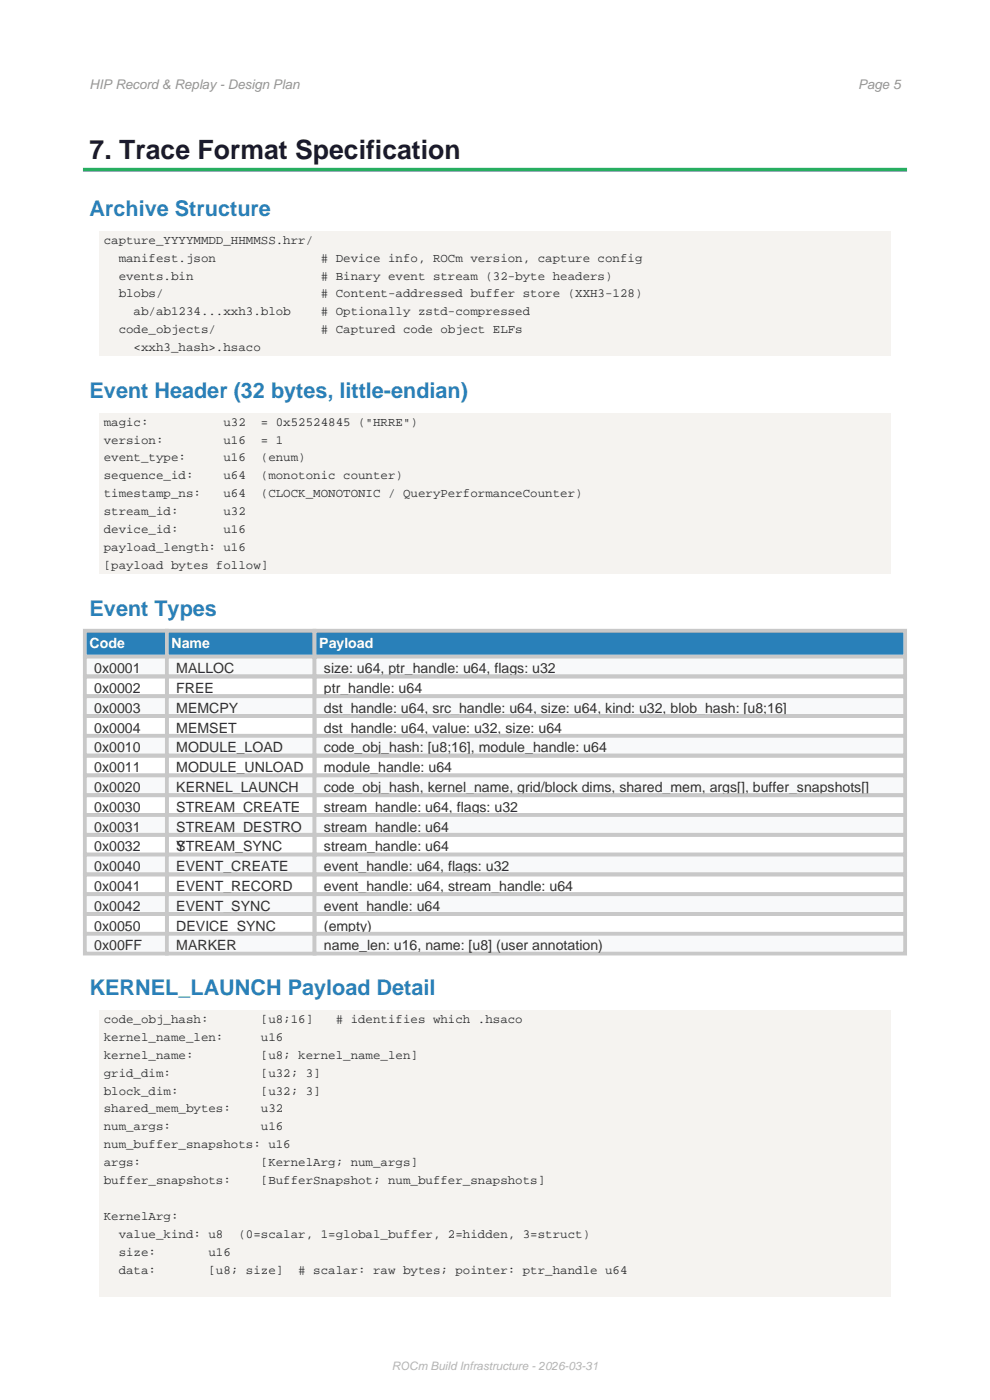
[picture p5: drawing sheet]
<svg xmlns="http://www.w3.org/2000/svg" width="210mm" height="297mm" viewBox="0 0 210 297" stroke-linecap="round" stroke-linejoin="round" font-family="sans-serif">
<defs><g id="words">
<text font-size="5.6" fill="#1a1a2e" x="19" y="33.7">7. Trace Format Specification</text>
<g font-size="4.6" fill="#2980b9">
<text x="19" y="45.9">Archive Structure</text>
<text x="19" y="84.5">Event Header (32 bytes, little-endian)</text>
<text x="19" y="130.7">Event Types</text>
<text x="19" y="211.2">KERNEL_LAUNCH Payload Detail</text>
</g>
<g font-size="3" fill="#fff">
<text x="19" y="137.4">Code</text>
<text x="36.4" y="137.4">Name</text>
<text x="67.7" y="137.4">Payload</text>
</g>
<g font-size="3" fill="#323232">
<text x="20" y="142.8">0x0001</text>
<text x="37.4" y="142.8">MALLOC</text>
<text x="68.7" y="142.8">size: u64, ptr_handle: u64, flags: u32</text>
<text x="20" y="147">0x0002</text>
<text x="37.4" y="147">FREE</text>
<text x="68.7" y="147">ptr_handle: u64</text>
<text x="20" y="151.2">0x0003</text>
<text x="20" y="155.4">0x0004</text>
<text x="37.4" y="151.2">MEMCPY</text>
<text x="37.4" y="155.4">MEMSET</text>
<text x="68.7" y="151.2">dst_handle: u64, src_handle: u64, size: u64, kind: u32, blob_hash: [u8;16]</text>
<text x="68.7" y="155.4">dst_handle: u64, value: u32, size: u64</text>
<text x="20" y="159.6">0x0010</text>
<text x="37.4" y="159.6">MODULE_LOAD</text>
<text x="68.7" y="159.6">code_obj_hash: [u8;16], module_handle: u64</text>
<text x="20" y="163.8">0x0011</text>
<text x="20" y="168">0x0020</text>
<text x="37.4" y="163.8">MODULE_UNLOAD</text>
<text x="37.4" y="168">KERNEL_LAUNCH</text>
<text x="68.7" y="163.8">module_handle: u64</text>
<text x="68.7" y="168">code_obj_hash, kernel_name, grid/block dims, shared_mem, args[], buffer_snapshots[]</text>
<text x="20" y="172.2">0x0030</text>
<text x="37.4" y="172.2">STREAM_CREATE</text>
<text x="68.7" y="172.2">stream_handle: u64, flags: u32</text>
<text x="20" y="176.4">0x0031</text>
<text x="37.4" y="176.4">STREAM_DESTRO</text>
<text x="68.7" y="176.4">stream_handle: u64</text>
<text x="20" y="180.6">0x0032</text>
<text x="20" y="184.8">0x0040</text>
<text x="37.4" y="180.6">Y</text>
<text x="37.4" y="180.6">STREAM_SYNC</text>
<text x="37.4" y="184.8">EVENT_CREATE</text>
<text x="68.7" y="180.6">stream_handle: u64</text>
<text x="68.7" y="184.8">event_handle: u64, flags: u32</text>
<text x="20" y="189">0x0041</text>
<text x="37.4" y="189">EVENT_RECORD</text>
<text x="68.7" y="189">event_handle: u64, stream_handle: u64</text>
<text x="20" y="193.2">0x0042</text>
<text x="20" y="197.4">0x0050</text>
<text x="37.4" y="193.2">EVENT_SYNC</text>
<text x="37.4" y="197.4">DEVICE_SYNC</text>
<text x="68.7" y="193.2">event_handle: u64</text>
<text x="68.7" y="197.4">(empty)</text>
<text x="20" y="201.6">0x00FF</text>
<text x="37.4" y="201.6">MARKER</text>
<text x="68.7" y="201.6">name_len: u16, name: [u8] (user annotation)</text>
</g>
<g font-size="2.8" fill="#969696">
<text x="19" y="18.8">HIP Record &amp; Replay - Design Plan</text>
<text x="182.1" y="18.8">Page 5</text>
</g>
<g font-size="2.6" fill="#282828">
<text x="22" y="51.7">capture_YYYYMMDD_HHMMSS.hrr/</text>
<text x="25.2" y="55.5">manifest.json</text>
<text x="25.2" y="59.3">events.bin</text>
<text x="68" y="55.5"># Device info, ROCm version, capture config</text>
<text x="68" y="59.3"># Binary event stream (32-byte headers)</text>
<text x="25.2" y="63.1">blobs/</text>
<text x="68" y="63.1"># Content-addressed buffer store (XXH3-128)</text>
<text x="25.2" y="70.7">code_objects/</text>
<text x="28.3" y="66.9">ab/ab1234...xxh3.blob</text>
<text x="68" y="66.9"># Optionally zstd-compressed</text>
<text x="68" y="70.7"># Captured code object ELFs</text>
<text x="28.3" y="74.5">&lt;xxh3_hash&gt;.hsaco</text>
<text x="22" y="90.3">magic:</text>
<text x="22" y="94.1">version:</text>
<text x="47.4" y="90.3">u32</text>
<text x="47.4" y="94.1">u16</text>
<text x="55.3" y="90.3">= 0x52524845 (&quot;HRRE&quot;)</text>
<text x="55.3" y="94.1">= 1</text>
<text x="22" y="97.9">event_type:</text>
<text x="22" y="101.7">sequence_id:</text>
<text x="47.4" y="97.9">u16</text>
<text x="47.4" y="101.7">u64</text>
<text x="55.3" y="97.9">(enum)</text>
<text x="55.3" y="101.7">(monotonic counter)</text>
<text x="22" y="105.5">timestamp_ns:</text>
<text x="47.4" y="105.5">u64</text>
<text x="55.3" y="105.5">(CLOCK_MONOTONIC / QueryPerformanceCounter)</text>
<text x="22" y="109.3">stream_id:</text>
<text x="22" y="113.1">device_id:</text>
<text x="47.4" y="109.3">u32</text>
<text x="47.4" y="113.1">u16</text>
<text x="22" y="116.9">payload_length: u16</text>
<text x="22" y="120.7">[payload bytes follow]</text>
<text x="22" y="217">code_obj_hash:</text>
<text x="22" y="220.8">kernel_name_len:</text>
<text x="55.3" y="217">[u8;16]</text>
<text x="55.3" y="220.8">u16</text>
<text x="71.2" y="217"># identifies which .hsaco</text>
<text x="22" y="224.6">kernel_name:</text>
<text x="55.3" y="224.6">[u8; kernel_name_len]</text>
<text x="22" y="228.4">grid_dim:</text>
<text x="22" y="232.2">block_dim:</text>
<text x="55.3" y="228.4">[u32; 3]</text>
<text x="55.3" y="232.2">[u32; 3]</text>
<text x="22" y="236">shared_mem_bytes:</text>
<text x="22" y="239.8">num_args:</text>
<text x="55.3" y="236">u32</text>
<text x="55.3" y="239.8">u16</text>
<text x="22" y="243.6">num_buffer_snapshots: u16</text>
<text x="22" y="247.4">args:</text>
<text x="22" y="251.2">buffer_snapshots:</text>
<text x="55.3" y="247.4">[KernelArg; num_args]</text>
<text x="55.3" y="251.2">[BufferSnapshot; num_buffer_snapshots]</text>
<text x="22" y="258.8">KernelArg:</text>
<text x="25.2" y="262.6">value_kind: u8</text>
<text x="50.6" y="262.6">(0=scalar, 1=global_buffer, 2=hidden, 3=struct)</text>
<text x="25.2" y="266.4">size:</text>
<text x="44.2" y="266.4">u16</text>
<text x="25.2" y="270.2">data:</text>
<text x="44.2" y="270.2">[u8; size]</text>
<text x="63.3" y="270.2"># scalar: raw bytes; pointer: ptr_handle u64</text>
</g>
<text font-size="2.5" fill="#b4b4b4" x="83.1" y="290.7">ROCm Build Infrastructure - 2026-03-31</text>
</g></defs>
<path d="M18 36h174" fill="none" stroke="#27ae60" stroke-width=".8"/>
<g fill="#f5f3f0">
<path d="M21 49h168v3.8h-168z"/>
<path d="M21 52.8h168v3.8h-168z"/>
<path d="M21 56.6h168v3.8h-168z"/>
<path d="M21 60.4h168v3.8h-168z"/>
<path d="M21 64.2h168v3.8h-168z"/>
<path d="M21 68h168v3.8h-168z"/>
<path d="M21 71.8h168v3.8h-168z"/>
<path d="M21 87.6h168v3.8h-168z"/>
<path d="M21 91.4h168v3.8h-168z"/>
<path d="M21 95.2h168v3.8h-168z"/>
<path d="M21 99h168v3.8h-168z"/>
<path d="M21 102.8h168v3.8h-168z"/>
<path d="M21 106.6h168v3.8h-168z"/>
<path d="M21 110.4h168v3.8h-168z"/>
<path d="M21 114.2h168v3.8h-168z"/>
<path d="M21 118h168v3.8h-168z"/>
</g>
<g fill="#2980b9" stroke="#c8c8c8" stroke-width=".8">
<path d="M18 133.8h17.4v5.5h-17.4z"/>
<path d="M35.4 133.8h31.3v5.5h-31.3z"/>
<path d="M66.7 133.8h125.3v5.5h-125.3z"/>
</g>
<g fill="#f8f9fa" stroke="#c8c8c8" stroke-width=".8">
<path d="M18 139.3h17.4v4.2h-17.4z"/>
<path d="M35.4 139.3h31.3v4.2h-31.3z"/>
<path d="M66.7 139.3h125.3v4.2h-125.3z"/>
</g>
<path d="M18 143.5h17.4v4.2h-17.4zM35.4 143.5h31.3v4.2h-31.3zM66.7 143.5h125.3v4.2h-125.3z" fill="none" stroke="#c8c8c8" stroke-width=".8"/>
<g fill="#f8f9fa" stroke="#c8c8c8" stroke-width=".8">
<path d="M18 147.7h17.4v4.2h-17.4z"/>
<path d="M35.4 147.7h31.3v4.2h-31.3z"/>
<path d="M66.7 147.7h125.3v4.2h-125.3z"/>
</g>
<path d="M18 151.9h17.4v4.2h-17.4zM35.4 151.9h31.3v4.2h-31.3zM66.7 151.9h125.3v4.2h-125.3z" fill="none" stroke="#c8c8c8" stroke-width=".8"/>
<g fill="#f8f9fa" stroke="#c8c8c8" stroke-width=".8">
<path d="M18 156.1h17.4v4.2h-17.4z"/>
<path d="M35.4 156.1h31.3v4.2h-31.3z"/>
<path d="M66.7 156.1h125.3v4.2h-125.3z"/>
</g>
<path d="M18 160.3h17.4v4.2h-17.4zM35.4 160.3h31.3v4.2h-31.3zM66.7 160.3h125.3v4.2h-125.3z" fill="none" stroke="#c8c8c8" stroke-width=".8"/>
<g fill="#f8f9fa" stroke="#c8c8c8" stroke-width=".8">
<path d="M18 164.5h17.4v4.2h-17.4z"/>
<path d="M35.4 164.5h31.3v4.2h-31.3z"/>
<path d="M66.7 164.5h125.3v4.2h-125.3z"/>
</g>
<path d="M18 168.7h17.4v4.2h-17.4zM35.4 168.7h31.3v4.2h-31.3zM66.7 168.7h125.3v4.2h-125.3z" fill="none" stroke="#c8c8c8" stroke-width=".8"/>
<g fill="#f8f9fa" stroke="#c8c8c8" stroke-width=".8">
<path d="M18 172.9h17.4v4.2h-17.4z"/>
<path d="M35.4 172.9h31.3v4.2h-31.3z"/>
<path d="M66.7 172.9h125.3v4.2h-125.3z"/>
</g>
<path d="M18 177.1h17.4v4.2h-17.4zM35.4 177.1h31.3v4.2h-31.3zM66.7 177.1h125.3v4.2h-125.3z" fill="none" stroke="#c8c8c8" stroke-width=".8"/>
<g fill="#f8f9fa" stroke="#c8c8c8" stroke-width=".8">
<path d="M18 181.3h17.4v4.2h-17.4z"/>
<path d="M35.4 181.3h31.3v4.2h-31.3z"/>
<path d="M66.7 181.3h125.3v4.2h-125.3z"/>
</g>
<path d="M18 185.5h17.4v4.2h-17.4zM35.4 185.5h31.3v4.2h-31.3zM66.7 185.5h125.3v4.2h-125.3z" fill="none" stroke="#c8c8c8" stroke-width=".8"/>
<g fill="#f8f9fa" stroke="#c8c8c8" stroke-width=".8">
<path d="M18 189.7h17.4v4.2h-17.4z"/>
<path d="M35.4 189.7h31.3v4.2h-31.3z"/>
<path d="M66.7 189.7h125.3v4.2h-125.3z"/>
</g>
<path d="M18 193.9h17.4v4.2h-17.4zM35.4 193.9h31.3v4.2h-31.3zM66.7 193.9h125.3v4.2h-125.3z" fill="none" stroke="#c8c8c8" stroke-width=".8"/>
<g fill="#f8f9fa" stroke="#c8c8c8" stroke-width=".8">
<path d="M18 198.1h17.4v4.2h-17.4z"/>
<path d="M35.4 198.1h31.3v4.2h-31.3z"/>
<path d="M66.7 198.1h125.3v4.2h-125.3z"/>
</g>
<g fill="#f5f3f0">
<path d="M21 214.3h168v3.8h-168z"/>
<path d="M21 218.1h168v3.8h-168z"/>
<path d="M21 221.9h168v3.8h-168z"/>
<path d="M21 225.7h168v3.8h-168z"/>
<path d="M21 229.5h168v3.8h-168z"/>
<path d="M21 233.3h168v3.8h-168z"/>
<path d="M21 237.1h168v3.8h-168z"/>
<path d="M21 240.9h168v3.8h-168z"/>
<path d="M21 244.7h168v3.8h-168z"/>
<path d="M21 248.5h168v3.8h-168z"/>
<path d="M21 252.3h168v3.8h-168z"/>
<path d="M21 256.1h168v3.8h-168z"/>
<path d="M21 259.9h168v3.8h-168z"/>
<path d="M21 263.7h168v3.8h-168z"/>
<path d="M21 267.5h168v3.8h-168z"/>
<path d="M21 271.3h168v3.8h-168z"/>
</g>
<use href="#words"/>
</svg>
